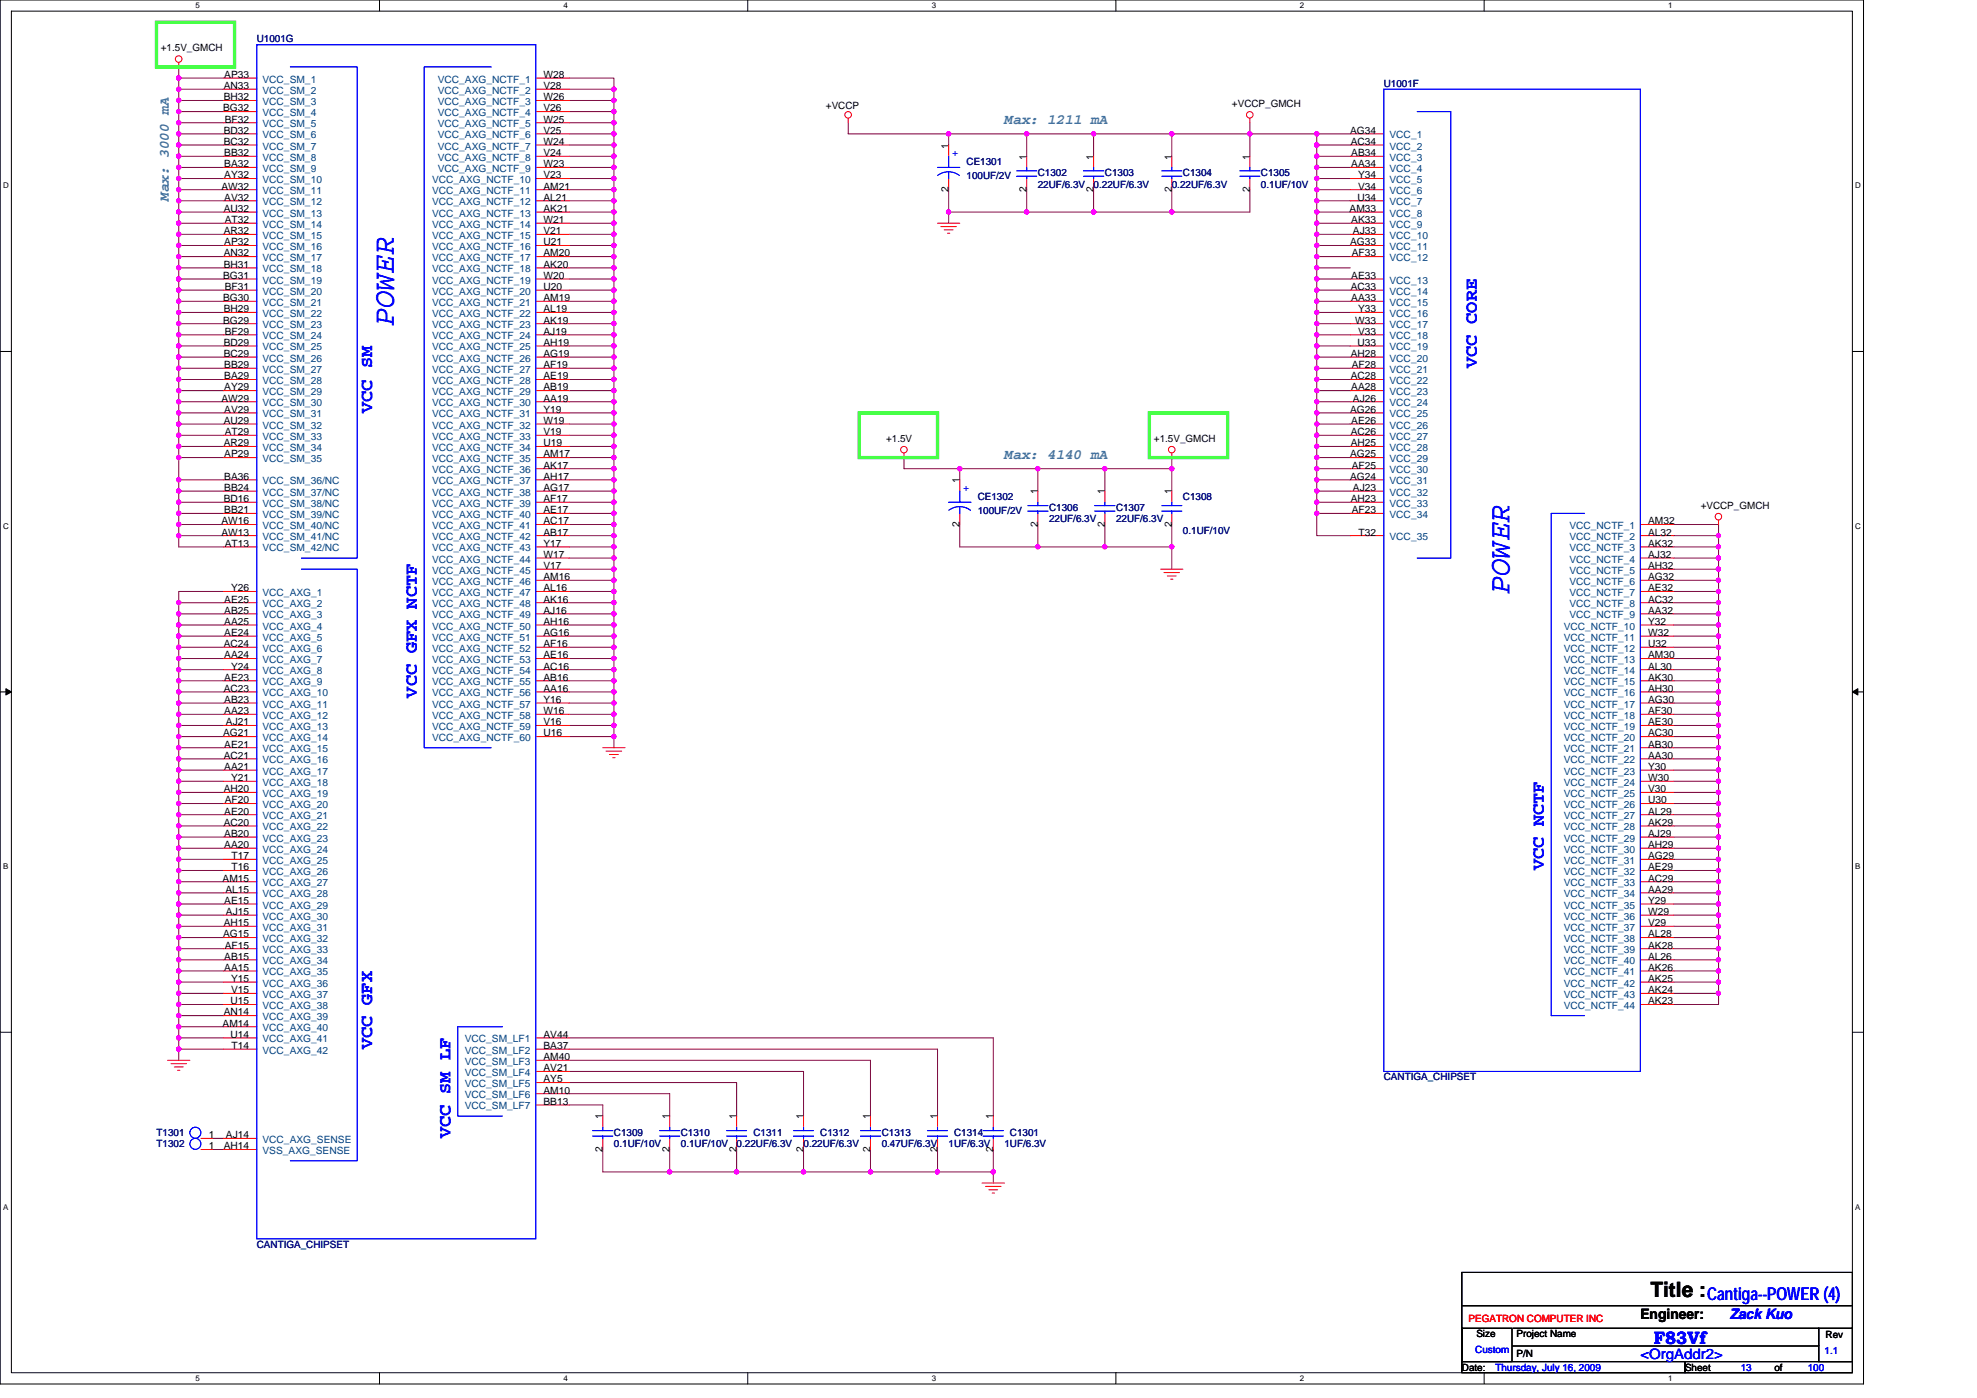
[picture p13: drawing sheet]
<svg xmlns="http://www.w3.org/2000/svg" width="297mm" height="210mm" viewBox="0 0 297 210" stroke-linecap="round" stroke-linejoin="round" font-family="sans-serif">
<defs><g id="words">
<g font-size="4.5" fill="#00f">
<text x="59.2" y="48.9" transform="rotate(-90 59.2 48.9)">POWER</text>
<text x="226.8" y="89.2" transform="rotate(-90 226.8 89.2)">POWER</text>
</g>
<text font-size="3.2" x="248" y="194.9">Title :</text>
<g font-size="2.7" fill="#00f">
<text x="221.9" y="55.3" transform="rotate(-90 221.9 55.3)">VCC CORE</text>
<text x="55.9" y="62" transform="rotate(-90 55.9 62)">VCC SM</text>
<text x="62.7" y="104.8" transform="rotate(-90 62.7 104.8)">VCC GFX NCTF</text>
<text x="232" y="130.7" transform="rotate(-90 232 130.7)">VCC NCTF</text>
<text x="55.9" y="157.6" transform="rotate(-90 55.9 157.6)">VCC GFX</text>
<text x="67.7" y="171" transform="rotate(-90 67.7 171)">VCC SM LF</text>
<text x="256.5" y="195.3">Cantiga--POWER (4)</text>
<text x="248.5" y="201.8">F83Vf</text>
</g>
<g font-size="2.2" fill="#408080">
<text x="150.9" y="18.6">Max: 1211 mA</text>
<text x="25.4" y="30.2" transform="rotate(-90 25.4 30.2)">Max: 3000 mA</text>
<text x="150.9" y="68.9">Max: 4140 mA</text>
</g>
<text font-size="2.2" x="246.5" y="198.1">Engineer:</text>
<g font-size="2.2" fill="#00f">
<text x="259.9" y="198.1">Zack Kuo</text>
<text x="246.5" y="204.1">&lt;OrgAddr2&gt;</text>
</g>
<g font-size="1.5">
<text x="24.2" y="7.7">+1.5V_GMCH</text>
<text x="33.7" y="11.7">AP33</text>
<text x="81.7" y="11.7">W28</text>
<text x="33.5" y="16.7">BG32</text>
<text x="33.6" y="13.4">AN33</text>
<text x="33.6" y="15.1">BH32</text>
<text x="81.7" y="13.4">V28</text>
<text x="81.7" y="15.1">W26</text>
<text x="81.7" y="16.7">V26</text>
<text x="124.1" y="16.4">+VCCP</text>
<text x="185.1" y="16.1">+VCCP_GMCH</text>
<text x="33.6" y="20.1">BD32</text>
<text x="33.6" y="21.8">BC32</text>
<text x="33.7" y="23.5">BB32</text>
<text x="33.8" y="18.4">BF32</text>
<text x="81.7" y="18.4">W25</text>
<text x="81.7" y="20.1">V25</text>
<text x="81.7" y="21.8">W24</text>
<text x="81.7" y="23.5">V24</text>
<text x="142.5" y="22.3" transform="rotate(-90 142.5 22.3)">1</text>
<text x="154.2" y="24" transform="rotate(-90 154.2 24)">1</text>
<text x="164.3" y="24" transform="rotate(-90 164.3 24)">1</text>
<text x="176" y="24" transform="rotate(-90 176 24)">1</text>
<text x="187.8" y="24" transform="rotate(-90 187.8 24)">1</text>
<text x="202.9" y="20.1">AG34</text>
<text x="202.9" y="21.8">AC34</text>
<text x="203" y="23.5">AB34</text>
<text x="33.3" y="28.5">AW32</text>
<text x="33.7" y="26.8">AY32</text>
<text x="33.7" y="25.1">BA32</text>
<text x="81.7" y="25.1">W23</text>
<text x="81.7" y="26.8">V23</text>
<text x="81.7" y="28.5">AM21</text>
<text x="142.5" y="28.8" transform="rotate(-90 142.5 28.8)">2</text>
<text x="154.2" y="28.8" transform="rotate(-90 154.2 28.8)">2</text>
<text x="164.3" y="28.8" transform="rotate(-90 164.3 28.8)">2</text>
<text x="176" y="28.8" transform="rotate(-90 176 28.8)">2</text>
<text x="187.8" y="28.8" transform="rotate(-90 187.8 28.8)">2</text>
<text x="203" y="25.1">AA34</text>
<text x="204" y="26.8">Y34</text>
<text x="204" y="28.5">V34</text>
<text x="33.6" y="31.8">AU32</text>
<text x="33.6" y="35.2">AR32</text>
<text x="33.7" y="30.1">AV32</text>
<text x="33.8" y="33.5">AT32</text>
<text x="81.7" y="30.1">AL21</text>
<text x="81.7" y="31.8">AK21</text>
<text x="81.7" y="33.5">W21</text>
<text x="81.7" y="35.2">V21</text>
<text x="202.8" y="31.8">AM33</text>
<text x="203" y="33.5">AK33</text>
<text x="203.3" y="35.2">AJ33</text>
<text x="204" y="30.1">U34</text>
<text x="33.5" y="41.9">BG31</text>
<text x="33.6" y="38.5">AN32</text>
<text x="33.6" y="40.2">BH31</text>
<text x="33.7" y="36.9">AP32</text>
<text x="81.7" y="36.9">U21</text>
<text x="81.7" y="38.5">AM20</text>
<text x="81.7" y="40.2">AK20</text>
<text x="81.7" y="41.9">W20</text>
<text x="202.9" y="36.9">AG33</text>
<text x="203" y="41.9">AE33</text>
<text x="203.1" y="38.5">AF33</text>
<text x="33.5" y="45.2">BG30</text>
<text x="33.6" y="46.9">BH29</text>
<text x="33.8" y="43.6">BF31</text>
<text x="81.7" y="43.6">U20</text>
<text x="81.7" y="45.2">AM19</text>
<text x="81.7" y="46.9">AL19</text>
<text x="202.9" y="43.6">AC33</text>
<text x="203" y="45.2">AA33</text>
<text x="204" y="46.9">Y33</text>
<text x="33.5" y="48.6">BG29</text>
<text x="33.6" y="51.9">BD29</text>
<text x="33.6" y="53.6">BC29</text>
<text x="33.8" y="50.3">BF29</text>
<text x="81.7" y="48.6">AK19</text>
<text x="81.7" y="50.3">AJ19</text>
<text x="81.7" y="51.9">AH19</text>
<text x="81.7" y="53.6">AG19</text>
<text x="202.9" y="53.6">AH28</text>
<text x="203.6" y="48.6">W33</text>
<text x="204" y="51.9">U33</text>
<text x="204" y="50.3">V33</text>
<text x="33.7" y="55.3">BB29</text>
<text x="33.7" y="57">BA29</text>
<text x="33.7" y="58.7">AY29</text>
<text x="81.7" y="55.3">AF19</text>
<text x="81.7" y="57">AE19</text>
<text x="81.7" y="58.7">AB19</text>
<text x="202.9" y="57">AC28</text>
<text x="203" y="58.7">AA28</text>
<text x="203.1" y="55.3">AF28</text>
<text x="33.3" y="60.3">AW29</text>
<text x="33.6" y="63.7">AU29</text>
<text x="33.7" y="62">AV29</text>
<text x="33.8" y="65.4">AT29</text>
<text x="81.7" y="60.3">AA19</text>
<text x="81.7" y="62">Y19</text>
<text x="81.7" y="63.7">W19</text>
<text x="81.7" y="65.4">V19</text>
<text x="202.9" y="62">AG26</text>
<text x="202.9" y="65.4">AC26</text>
<text x="203" y="63.7">AE26</text>
<text x="203.3" y="60.3">AJ26</text>
<text x="33.6" y="67">AR29</text>
<text x="33.7" y="68.7">AP29</text>
<text x="81.7" y="67">U19</text>
<text x="81.7" y="68.7">AM17</text>
<text x="81.7" y="70.4">AK17</text>
<text x="133.1" y="66.4">+1.5V</text>
<text x="173.4" y="66.4">+1.5V_GMCH</text>
<text x="202.9" y="68.7">AG25</text>
<text x="202.9" y="67">AH25</text>
<text x="203.1" y="70.4">AF25</text>
<text x="33.6" y="75.4">BD16</text>
<text x="33.7" y="72.1">BA36</text>
<text x="33.7" y="73.7">BB24</text>
<text x="33.7" y="77.1">BB21</text>
<text x="81.7" y="72.1">AH17</text>
<text x="81.7" y="73.7">AG17</text>
<text x="81.7" y="75.4">AF17</text>
<text x="81.7" y="77.1">AE17</text>
<text x="144.2" y="72.6" transform="rotate(-90 144.2 72.6)">1</text>
<text x="155.9" y="74.3" transform="rotate(-90 155.9 74.3)">1</text>
<text x="166" y="74.3" transform="rotate(-90 166 74.3)">1</text>
<text x="176" y="74.3" transform="rotate(-90 176 74.3)">1</text>
<text x="202.9" y="72.1">AG24</text>
<text x="202.9" y="75.4">AH23</text>
<text x="203.1" y="77.1">AF23</text>
<text x="203.3" y="73.7">AJ23</text>
<text x="255.5" y="76.5">+VCCP_GMCH</text>
<text x="33.3" y="78.8">AW16</text>
<text x="33.3" y="80.4">AW13</text>
<text x="33.8" y="82.1">AT13</text>
<text x="81.7" y="78.8">AC17</text>
<text x="81.7" y="80.4">AB17</text>
<text x="81.7" y="82.1">Y17</text>
<text x="81.7" y="83.8">W17</text>
<text x="144.2" y="79.1" transform="rotate(-90 144.2 79.1)">2</text>
<text x="155.9" y="79.1" transform="rotate(-90 155.9 79.1)">2</text>
<text x="166" y="79.1" transform="rotate(-90 166 79.1)">2</text>
<text x="176" y="79.1" transform="rotate(-90 176 79.1)">2</text>
<text x="204.1" y="80.4">T32</text>
<text x="247.6" y="78.8">AM32</text>
<text x="247.6" y="80.4">AL32</text>
<text x="247.6" y="82.1">AK32</text>
<text x="247.6" y="83.8">AJ32</text>
<text x="34.7" y="88.8">Y26</text>
<text x="81.7" y="85.5">V17</text>
<text x="81.7" y="87.1">AM16</text>
<text x="81.7" y="88.8">AL16</text>
<text x="247.6" y="85.5">AH32</text>
<text x="247.6" y="87.1">AG32</text>
<text x="247.6" y="88.8">AE32</text>
<text x="33.7" y="90.5">AE25</text>
<text x="33.7" y="92.2">AB25</text>
<text x="33.7" y="93.9">AA25</text>
<text x="33.7" y="95.5">AE24</text>
<text x="81.7" y="90.5">AK16</text>
<text x="81.7" y="92.2">AJ16</text>
<text x="81.7" y="93.9">AH16</text>
<text x="81.7" y="95.5">AG16</text>
<text x="247.6" y="92.2">AA32</text>
<text x="247.6" y="90.5">AC32</text>
<text x="247.6" y="93.9">Y32</text>
<text x="247.6" y="95.5">W32</text>
<text x="33.6" y="97.2">AC24</text>
<text x="33.7" y="98.9">AA24</text>
<text x="34.7" y="100.6">Y24</text>
<text x="81.7" y="97.2">AF16</text>
<text x="81.7" y="98.9">AE16</text>
<text x="81.7" y="100.6">AC16</text>
<text x="247.6" y="97.2">U32</text>
<text x="247.6" y="98.9">AM30</text>
<text x="247.6" y="100.6">AL30</text>
<text x="33.6" y="103.9">AC23</text>
<text x="33.7" y="102.2">AE23</text>
<text x="33.7" y="105.6">AB23</text>
<text x="33.7" y="107.3">AA23</text>
<text x="81.7" y="102.2">AB16</text>
<text x="81.7" y="103.9">AA16</text>
<text x="81.7" y="105.6">Y16</text>
<text x="81.7" y="107.3">W16</text>
<text x="247.6" y="102.2">AK30</text>
<text x="247.6" y="105.6">AG30</text>
<text x="247.6" y="107.3">AF30</text>
<text x="247.6" y="103.9">AH30</text>
<text x="33.5" y="110.6">AG21</text>
<text x="33.6" y="114">AC21</text>
<text x="33.7" y="112.3">AE21</text>
<text x="33.9" y="108.9">AJ21</text>
<text x="81.7" y="108.9">V16</text>
<text x="81.7" y="110.6">U16</text>
<text x="247.6" y="110.6">AC30</text>
<text x="247.6" y="108.9">AE30</text>
<text x="247.6" y="112.3">AB30</text>
<text x="247.6" y="114">AA30</text>
<text x="33.6" y="119">AH20</text>
<text x="33.7" y="115.7">AA21</text>
<text x="34.7" y="117.3">Y21</text>
<text x="247.6" y="117.3">W30</text>
<text x="247.6" y="119">V30</text>
<text x="247.6" y="115.7">Y30</text>
<text x="33.6" y="124">AC20</text>
<text x="33.7" y="122.3">AE20</text>
<text x="33.7" y="125.7">AB20</text>
<text x="33.8" y="120.7">AF20</text>
<text x="247.6" y="125.7">AJ29</text>
<text x="247.6" y="120.7">U30</text>
<text x="247.6" y="122.3">AL29</text>
<text x="247.6" y="124">AK29</text>
<text x="33.7" y="127.4">AA20</text>
<text x="34.8" y="129.1">T17</text>
<text x="34.8" y="130.7">T16</text>
<text x="247.6" y="127.4">AH29</text>
<text x="247.6" y="129.1">AG29</text>
<text x="247.6" y="130.7">AE29</text>
<text x="33.4" y="132.4">AM15</text>
<text x="33.7" y="135.8">AE15</text>
<text x="33.9" y="134.1">AL15</text>
<text x="33.9" y="137.4">AJ15</text>
<text x="247.6" y="132.4">AC29</text>
<text x="247.6" y="134.1">AA29</text>
<text x="247.6" y="135.8">Y29</text>
<text x="247.6" y="137.4">W29</text>
<text x="33.5" y="140.8">AG15</text>
<text x="33.6" y="139.1">AH15</text>
<text x="33.8" y="142.5">AF15</text>
<text x="247.6" y="140.8">AL28</text>
<text x="247.6" y="142.5">AK28</text>
<text x="247.6" y="139.1">V29</text>
<text x="33.7" y="144.1">AB15</text>
<text x="33.7" y="145.8">AA15</text>
<text x="34.7" y="147.5">Y15</text>
<text x="34.7" y="149.2">V15</text>
<text x="247.6" y="147.5">AK25</text>
<text x="247.6" y="144.1">AL26</text>
<text x="247.6" y="145.8">AK26</text>
<text x="247.6" y="149.2">AK24</text>
<text x="33.4" y="154.2">AM14</text>
<text x="33.6" y="152.5">AN14</text>
<text x="34.6" y="150.9">U15</text>
<text x="34.6" y="155.9">U14</text>
<text x="81.7" y="155.9">AV44</text>
<text x="247.6" y="150.9">AK23</text>
<text x="34.8" y="157.6">T14</text>
<text x="81.7" y="157.6">BA37</text>
<text x="81.7" y="159.2">AM40</text>
<text x="81.7" y="160.9">AV21</text>
<text x="81.7" y="162.6">AY5</text>
<text x="81.7" y="164.3">AM10</text>
<text x="81.7" y="165.9">BB13</text>
<text x="31.4" y="172.6">1</text>
<text x="31.4" y="171">1</text>
<text x="33.6" y="172.6">AH14</text>
<text x="33.9" y="171">AJ14</text>
<text x="90.5" y="173" transform="rotate(-90 90.5 173)">2</text>
<text x="90.5" y="168.1" transform="rotate(-90 90.5 168.1)">1</text>
<text x="100.6" y="173" transform="rotate(-90 100.6 173)">2</text>
<text x="100.6" y="168.1" transform="rotate(-90 100.6 168.1)">1</text>
<text x="110.7" y="173" transform="rotate(-90 110.7 173)">2</text>
<text x="110.7" y="168.1" transform="rotate(-90 110.7 168.1)">1</text>
<text x="120.7" y="173" transform="rotate(-90 120.7 173)">2</text>
<text x="120.7" y="168.1" transform="rotate(-90 120.7 168.1)">1</text>
<text x="130.8" y="173" transform="rotate(-90 130.8 173)">2</text>
<text x="130.8" y="168.1" transform="rotate(-90 130.8 168.1)">1</text>
<text x="140.8" y="173" transform="rotate(-90 140.8 173)">2</text>
<text x="140.8" y="168.1" transform="rotate(-90 140.8 168.1)">1</text>
<text x="149.2" y="173" transform="rotate(-90 149.2 173)">2</text>
<text x="149.2" y="168.1" transform="rotate(-90 149.2 168.1)">1</text>
<text x="221.8" y="200.9">Size</text>
<text x="227.9" y="200.9">Project Name</text>
<text x="227.9" y="203.9">P/N</text>
<text x="274.3" y="201">Rev</text>
<text x="219.6" y="205.9">Date:</text>
<text x="253.2" y="205.9">Sheet</text>
<text x="266.6" y="205.9">of</text>
</g>
<g font-size="1.5" fill="#000080">
<text x="38.6" y="6.4">U1001G</text>
<text x="207.9" y="13.1">U1001F</text>
<text x="145.2" y="24.8">CE1301</text>
<text x="145.2" y="26.8">100UF/2V</text>
<text x="155.9" y="26.5">C1302</text>
<text x="155.9" y="28.2">22UF/6.3V</text>
<text x="164.3" y="28.2">0.22UF/6.3V</text>
<text x="166" y="26.5">C1303</text>
<text x="176.1" y="28.2">0.22UF/6.3V</text>
<text x="177.7" y="26.5">C1304</text>
<text x="189.5" y="26.5">C1305</text>
<text x="189.5" y="28.2">0.1UF/10V</text>
<text x="146.9" y="75.1">CE1302</text>
<text x="146.9" y="77.1">100UF/2V</text>
<text x="157.6" y="76.8">C1306</text>
<text x="167.7" y="76.8">C1307</text>
<text x="177.7" y="75.1">C1308</text>
<text x="157.6" y="78.5">22UF/6.3V</text>
<text x="167.7" y="78.5">22UF/6.3V</text>
<text x="177.7" y="80.1">0.1UF/10V</text>
<text x="207.9" y="162.3">CANTIGA_CHIPSET</text>
<text x="23.5" y="172.3">T1302</text>
<text x="23.5" y="170.7">T1301</text>
<text x="92.2" y="170.7">C1309</text>
<text x="92.2" y="172.3">0.1UF/10V</text>
<text x="102.3" y="170.7">C1310</text>
<text x="102.3" y="172.3">0.1UF/10V</text>
<text x="110.7" y="172.3">0.22UF/6.3V</text>
<text x="113.2" y="170.7">C1311</text>
<text x="120.7" y="172.3">0.22UF/6.3V</text>
<text x="123.3" y="170.7">C1312</text>
<text x="132.5" y="170.7">C1313</text>
<text x="132.5" y="172.3">0.47UF/6.3V</text>
<text x="142.5" y="172.3">1UF/6.3V</text>
<text x="143.4" y="170.7">C1314</text>
<text x="150.9" y="172.3">1UF/6.3V</text>
<text x="151.7" y="170.7">C1301</text>
<text x="38.6" y="187.4">CANTIGA_CHIPSET</text>
</g>
<g font-size="1.5" fill="#004080">
<text x="39.4" y="14.1">VCC_SM_2</text>
<text x="39.4" y="15.8">VCC_SM_3</text>
<text x="39.4" y="17.4">VCC_SM_4</text>
<text x="39.4" y="12.4">VCC_SM_1</text>
<text x="65.8" y="14.1">VCC_AXG_NCTF_2</text>
<text x="65.8" y="15.8">VCC_AXG_NCTF_3</text>
<text x="65.8" y="17.4">VCC_AXG_NCTF_4</text>
<text x="65.8" y="12.4">VCC_AXG_NCTF_1</text>
<text x="39.4" y="20.8">VCC_SM_6</text>
<text x="39.4" y="22.5">VCC_SM_7</text>
<text x="39.4" y="19.1">VCC_SM_5</text>
<text x="65.8" y="19.1">VCC_AXG_NCTF_5</text>
<text x="65.8" y="20.8">VCC_AXG_NCTF_6</text>
<text x="65.8" y="22.5">VCC_AXG_NCTF_7</text>
<text x="208.8" y="20.8">VCC_1</text>
<text x="208.8" y="22.5">VCC_2</text>
<text x="39.4" y="27.5">VCC_SM_10</text>
<text x="39.4" y="24.2">VCC_SM_8</text>
<text x="39.4" y="25.8">VCC_SM_9</text>
<text x="39.4" y="29.2">VCC_SM_11</text>
<text x="64.9" y="27.5">VCC_AXG_NCTF_10</text>
<text x="64.9" y="29.2">VCC_AXG_NCTF_11</text>
<text x="65.8" y="24.2">VCC_AXG_NCTF_8</text>
<text x="65.8" y="25.8">VCC_AXG_NCTF_9</text>
<text x="208.8" y="24.2">VCC_3</text>
<text x="208.8" y="25.8">VCC_4</text>
<text x="208.8" y="27.5">VCC_5</text>
<text x="208.8" y="29.2">VCC_6</text>
<text x="39.4" y="30.8">VCC_SM_12</text>
<text x="39.4" y="32.5">VCC_SM_13</text>
<text x="39.4" y="34.2">VCC_SM_14</text>
<text x="39.4" y="35.9">VCC_SM_15</text>
<text x="64.9" y="30.8">VCC_AXG_NCTF_12</text>
<text x="64.9" y="32.5">VCC_AXG_NCTF_13</text>
<text x="64.9" y="34.2">VCC_AXG_NCTF_14</text>
<text x="64.9" y="35.9">VCC_AXG_NCTF_15</text>
<text x="208.8" y="30.8">VCC_7</text>
<text x="208.8" y="32.5">VCC_8</text>
<text x="208.8" y="34.2">VCC_9</text>
<text x="208.8" y="35.9">VCC_10</text>
<text x="39.4" y="37.5">VCC_SM_16</text>
<text x="39.4" y="39.2">VCC_SM_17</text>
<text x="39.4" y="40.9">VCC_SM_18</text>
<text x="64.9" y="37.5">VCC_AXG_NCTF_16</text>
<text x="64.9" y="39.2">VCC_AXG_NCTF_17</text>
<text x="64.9" y="40.9">VCC_AXG_NCTF_18</text>
<text x="208.8" y="37.5">VCC_11</text>
<text x="208.8" y="39.2">VCC_12</text>
<text x="39.4" y="44.3">VCC_SM_20</text>
<text x="39.4" y="42.6">VCC_SM_19</text>
<text x="39.4" y="45.9">VCC_SM_21</text>
<text x="39.4" y="47.6">VCC_SM_22</text>
<text x="64.9" y="42.6">VCC_AXG_NCTF_19</text>
<text x="64.9" y="44.3">VCC_AXG_NCTF_20</text>
<text x="64.9" y="45.9">VCC_AXG_NCTF_21</text>
<text x="64.9" y="47.6">VCC_AXG_NCTF_22</text>
<text x="208.8" y="42.6">VCC_13</text>
<text x="208.8" y="44.3">VCC_14</text>
<text x="208.8" y="45.9">VCC_15</text>
<text x="208.8" y="47.6">VCC_16</text>
<text x="39.4" y="49.3">VCC_SM_23</text>
<text x="39.4" y="51">VCC_SM_24</text>
<text x="39.4" y="52.6">VCC_SM_25</text>
<text x="64.9" y="49.3">VCC_AXG_NCTF_23</text>
<text x="64.9" y="51">VCC_AXG_NCTF_24</text>
<text x="64.9" y="52.6">VCC_AXG_NCTF_25</text>
<text x="208.8" y="49.3">VCC_17</text>
<text x="208.8" y="51">VCC_18</text>
<text x="208.8" y="52.6">VCC_19</text>
<text x="39.4" y="54.3">VCC_SM_26</text>
<text x="39.4" y="56">VCC_SM_27</text>
<text x="39.4" y="57.7">VCC_SM_28</text>
<text x="39.4" y="59.4">VCC_SM_29</text>
<text x="64.9" y="54.3">VCC_AXG_NCTF_26</text>
<text x="64.9" y="56">VCC_AXG_NCTF_27</text>
<text x="64.9" y="57.7">VCC_AXG_NCTF_28</text>
<text x="64.9" y="59.4">VCC_AXG_NCTF_29</text>
<text x="208.8" y="54.3">VCC_20</text>
<text x="208.8" y="56">VCC_21</text>
<text x="208.8" y="57.7">VCC_22</text>
<text x="208.8" y="59.4">VCC_23</text>
<text x="39.4" y="61">VCC_SM_30</text>
<text x="39.4" y="62.7">VCC_SM_31</text>
<text x="39.4" y="64.4">VCC_SM_32</text>
<text x="64.9" y="61">VCC_AXG_NCTF_30</text>
<text x="64.9" y="62.7">VCC_AXG_NCTF_31</text>
<text x="64.9" y="64.4">VCC_AXG_NCTF_32</text>
<text x="208.8" y="61">VCC_24</text>
<text x="208.8" y="62.7">VCC_25</text>
<text x="208.8" y="64.4">VCC_26</text>
<text x="39.4" y="66.1">VCC_SM_33</text>
<text x="39.4" y="67.7">VCC_SM_34</text>
<text x="39.4" y="69.4">VCC_SM_35</text>
<text x="64.9" y="66.1">VCC_AXG_NCTF_33</text>
<text x="64.9" y="67.7">VCC_AXG_NCTF_34</text>
<text x="64.9" y="69.4">VCC_AXG_NCTF_35</text>
<text x="64.9" y="71.1">VCC_AXG_NCTF_36</text>
<text x="208.8" y="66.1">VCC_27</text>
<text x="208.8" y="67.7">VCC_28</text>
<text x="208.8" y="69.4">VCC_29</text>
<text x="208.8" y="71.1">VCC_30</text>
<text x="39.4" y="72.7">VCC_SM_36/NC</text>
<text x="39.4" y="74.4">VCC_SM_37/NC</text>
<text x="39.4" y="76.1">VCC_SM_38/NC</text>
<text x="39.4" y="77.8">VCC_SM_39/NC</text>
<text x="64.9" y="72.7">VCC_AXG_NCTF_37</text>
<text x="64.9" y="74.4">VCC_AXG_NCTF_38</text>
<text x="64.9" y="76.1">VCC_AXG_NCTF_39</text>
<text x="64.9" y="77.8">VCC_AXG_NCTF_40</text>
<text x="208.8" y="72.7">VCC_31</text>
<text x="208.8" y="74.4">VCC_32</text>
<text x="208.8" y="76.1">VCC_33</text>
<text x="208.8" y="77.8">VCC_34</text>
<text x="39.4" y="79.5">VCC_SM_40/NC</text>
<text x="39.4" y="81.1">VCC_SM_41/NC</text>
<text x="39.4" y="82.8">VCC_SM_42/NC</text>
<text x="64.9" y="79.5">VCC_AXG_NCTF_41</text>
<text x="64.9" y="81.1">VCC_AXG_NCTF_42</text>
<text x="64.9" y="82.8">VCC_AXG_NCTF_43</text>
<text x="208.8" y="81.1">VCC_35</text>
<text x="235.8" y="79.5">VCC_NCTF_1</text>
<text x="235.8" y="81.1">VCC_NCTF_2</text>
<text x="235.8" y="82.8">VCC_NCTF_3</text>
<text x="39.4" y="89.5">VCC_AXG_1</text>
<text x="64.9" y="84.5">VCC_AXG_NCTF_44</text>
<text x="64.9" y="86.2">VCC_AXG_NCTF_45</text>
<text x="64.9" y="87.8">VCC_AXG_NCTF_46</text>
<text x="64.9" y="89.5">VCC_AXG_NCTF_47</text>
<text x="235.8" y="84.5">VCC_NCTF_4</text>
<text x="235.8" y="86.2">VCC_NCTF_5</text>
<text x="235.8" y="87.8">VCC_NCTF_6</text>
<text x="235.8" y="89.5">VCC_NCTF_7</text>
<text x="39.4" y="91.2">VCC_AXG_2</text>
<text x="39.4" y="92.9">VCC_AXG_3</text>
<text x="39.4" y="94.6">VCC_AXG_4</text>
<text x="64.9" y="91.2">VCC_AXG_NCTF_48</text>
<text x="64.9" y="92.9">VCC_AXG_NCTF_49</text>
<text x="64.9" y="94.6">VCC_AXG_NCTF_50</text>
<text x="234.9" y="94.6">VCC_NCTF_10</text>
<text x="235.8" y="92.9">VCC_NCTF_9</text>
<text x="235.8" y="91.2">VCC_NCTF_8</text>
<text x="39.4" y="96.2">VCC_AXG_5</text>
<text x="39.4" y="97.9">VCC_AXG_6</text>
<text x="39.4" y="99.6">VCC_AXG_7</text>
<text x="39.4" y="101.3">VCC_AXG_8</text>
<text x="64.9" y="96.2">VCC_AXG_NCTF_51</text>
<text x="64.9" y="97.9">VCC_AXG_NCTF_52</text>
<text x="64.9" y="99.6">VCC_AXG_NCTF_53</text>
<text x="64.9" y="101.3">VCC_AXG_NCTF_54</text>
<text x="234.9" y="96.2">VCC_NCTF_11</text>
<text x="234.9" y="97.9">VCC_NCTF_12</text>
<text x="234.9" y="99.6">VCC_NCTF_13</text>
<text x="234.9" y="101.3">VCC_NCTF_14</text>
<text x="39.4" y="102.9">VCC_AXG_9</text>
<text x="39.4" y="104.6">VCC_AXG_10</text>
<text x="39.4" y="106.3">VCC_AXG_11</text>
<text x="39.4" y="108">VCC_AXG_12</text>
<text x="64.9" y="102.9">VCC_AXG_NCTF_55</text>
<text x="64.9" y="104.6">VCC_AXG_NCTF_56</text>
<text x="64.9" y="106.3">VCC_AXG_NCTF_57</text>
<text x="64.9" y="108">VCC_AXG_NCTF_58</text>
<text x="234.9" y="102.9">VCC_NCTF_15</text>
<text x="234.9" y="106.3">VCC_NCTF_17</text>
<text x="234.9" y="108">VCC_NCTF_18</text>
<text x="234.9" y="104.6">VCC_NCTF_16</text>
<text x="39.4" y="109.6">VCC_AXG_13</text>
<text x="39.4" y="111.3">VCC_AXG_14</text>
<text x="39.4" y="113">VCC_AXG_15</text>
<text x="64.9" y="109.6">VCC_AXG_NCTF_59</text>
<text x="64.9" y="111.3">VCC_AXG_NCTF_60</text>
<text x="234.9" y="111.3">VCC_NCTF_20</text>
<text x="234.9" y="109.6">VCC_NCTF_19</text>
<text x="234.9" y="113">VCC_NCTF_21</text>
<text x="39.4" y="114.7">VCC_AXG_16</text>
<text x="39.4" y="116.4">VCC_AXG_17</text>
<text x="39.4" y="118">VCC_AXG_18</text>
<text x="39.4" y="119.7">VCC_AXG_19</text>
<text x="234.9" y="118">VCC_NCTF_24</text>
<text x="234.9" y="119.7">VCC_NCTF_25</text>
<text x="234.9" y="114.7">VCC_NCTF_22</text>
<text x="234.9" y="116.4">VCC_NCTF_23</text>
<text x="39.4" y="121.4">VCC_AXG_20</text>
<text x="39.4" y="123">VCC_AXG_21</text>
<text x="39.4" y="124.7">VCC_AXG_22</text>
<text x="234.9" y="121.4">VCC_NCTF_26</text>
<text x="234.9" y="123">VCC_NCTF_27</text>
<text x="234.9" y="124.7">VCC_NCTF_28</text>
<text x="39.4" y="126.4">VCC_AXG_23</text>
<text x="39.4" y="128.1">VCC_AXG_24</text>
<text x="39.4" y="129.8">VCC_AXG_25</text>
<text x="39.4" y="131.4">VCC_AXG_26</text>
<text x="234.9" y="126.4">VCC_NCTF_29</text>
<text x="234.9" y="128.1">VCC_NCTF_30</text>
<text x="234.9" y="129.8">VCC_NCTF_31</text>
<text x="234.9" y="131.4">VCC_NCTF_32</text>
<text x="39.4" y="133.1">VCC_AXG_27</text>
<text x="39.4" y="134.8">VCC_AXG_28</text>
<text x="39.4" y="136.5">VCC_AXG_29</text>
<text x="234.9" y="133.1">VCC_NCTF_33</text>
<text x="234.9" y="134.8">VCC_NCTF_34</text>
<text x="234.9" y="136.5">VCC_NCTF_35</text>
<text x="39.4" y="138.1">VCC_AXG_30</text>
<text x="39.4" y="139.8">VCC_AXG_31</text>
<text x="39.4" y="143.2">VCC_AXG_33</text>
<text x="39.4" y="141.5">VCC_AXG_32</text>
<text x="234.9" y="141.5">VCC_NCTF_38</text>
<text x="234.9" y="143.2">VCC_NCTF_39</text>
<text x="234.9" y="138.1">VCC_NCTF_36</text>
<text x="234.9" y="139.8">VCC_NCTF_37</text>
<text x="39.4" y="144.8">VCC_AXG_34</text>
<text x="39.4" y="146.5">VCC_AXG_35</text>
<text x="39.4" y="148.2">VCC_AXG_36</text>
<text x="39.4" y="149.9">VCC_AXG_37</text>
<text x="234.9" y="148.2">VCC_NCTF_42</text>
<text x="234.9" y="144.8">VCC_NCTF_40</text>
<text x="234.9" y="146.5">VCC_NCTF_41</text>
<text x="234.9" y="149.9">VCC_NCTF_43</text>
<text x="39.4" y="151.6">VCC_AXG_38</text>
<text x="39.4" y="153.2">VCC_AXG_39</text>
<text x="39.4" y="154.9">VCC_AXG_40</text>
<text x="234.9" y="151.6">VCC_NCTF_44</text>
<text x="39.4" y="156.6">VCC_AXG_41</text>
<text x="39.4" y="158.3">VCC_AXG_42</text>
<text x="69.8" y="156.6">VCC_SM_LF1</text>
<text x="69.8" y="158.3">VCC_SM_LF2</text>
<text x="69.8" y="159.9">VCC_SM_LF3</text>
<text x="69.8" y="161.6">VCC_SM_LF4</text>
<text x="69.8" y="163.3">VCC_SM_LF5</text>
<text x="69.8" y="165">VCC_SM_LF6</text>
<text x="69.8" y="166.6">VCC_SM_LF7</text>
<text x="39.4" y="171.7">VCC_AXG_SENSE</text>
<text x="39.4" y="173.3">VSS_AXG_SENSE</text>
</g>
<g font-size="1.5" fill="#00f">
<text x="143" y="23.5">+</text>
<text x="144.7" y="73.8">+</text>
<text x="221.7" y="203.2">Custom</text>
<text x="274.1" y="203.3">1.1</text>
<text x="224.7" y="205.9">Thursday, July 16, 2009</text>
<text x="261.6" y="205.9">13</text>
<text x="271.6" y="205.9">100</text>
</g>
<text font-size="1.5" fill="#f00" x="220.7" y="198.5">PEGATRON COMPUTER INC</text>
<g font-size="1.2">
<text x="29.4" y="1.3">5</text>
<text x="84.7" y="1.3">4</text>
<text x="140" y="1.3">3</text>
<text x="195.3" y="1.3">2</text>
<text x="250.6" y="1.3">1</text>
<text x=".5" y="28.3">D</text>
<text x="278.7" y="28.3">D</text>
<text x=".5" y="79.4">C</text>
<text x="278.7" y="79.4">C</text>
<text x=".5" y="130.6">B</text>
<text x="278.7" y="130.6">B</text>
<text x=".5" y="181.7">A</text>
<text x="278.7" y="181.7">A</text>
<text x="29.4" y="207.5">5</text>
<text x="84.7" y="207.5">4</text>
<text x="140" y="207.5">3</text>
<text x="195.3" y="207.5">2</text>
<text x="250.6" y="207.5">1</text>
</g>
</g></defs>
<path d="M0 0h280v207.9h-280zM1.7 1.7h276.6v204.5h-276.6z" fill="none" stroke="#000" stroke-width=".15"/>
<g fill="#fff">
<path d="M29.4 .2h.6v1.3h-.6z"/>
<path d="M29.4 206.4h.6v1.3h-.6z"/>
</g>
<path d="M57 0v1.7M57 206.2v1.7" fill="none" stroke="#000" stroke-width=".15"/>
<g fill="#fff">
<path d="M84.7 .2h.6v1.3h-.6z"/>
<path d="M84.7 206.4h.6v1.3h-.6z"/>
</g>
<path d="M112.3 0v1.7M112.3 206.2v1.7" fill="none" stroke="#000" stroke-width=".15"/>
<g fill="#fff">
<path d="M140 .2h.6v1.3h-.6z"/>
<path d="M140 206.4h.6v1.3h-.6z"/>
</g>
<path d="M167.7 0v1.7M167.7 206.2v1.7" fill="none" stroke="#000" stroke-width=".15"/>
<g fill="#fff">
<path d="M195.3 .2h.7v1.3h-.7z"/>
<path d="M195.3 206.4h.7v1.3h-.7z"/>
</g>
<path d="M223 0v1.7M223 206.2v1.7" fill="none" stroke="#000" stroke-width=".15"/>
<g fill="#fff">
<path d="M250.6 .2h.7v1.3h-.7z"/>
<path d="M250.6 206.4h.7v1.3h-.7z"/>
<path d="M.5 27.2h.8v1.4h-.8z"/>
<path d="M278.7 27.2h.9v1.4h-.9z"/>
<path d="M.5 78.3h.8v1.4h-.8z"/>
<path d="M278.7 78.3h.9v1.4h-.9z"/>
</g>
<path d="M0 52.8h1.7M278.3 52.8h1.7" fill="none" stroke="#000" stroke-width=".15"/>
<g fill="#fff">
<path d="M.5 129.5h.7v1.3h-.7z"/>
<path d="M278.7 129.5h.8v1.3h-.8z"/>
</g>
<path d="M0 103.9h1.7M278.3 103.9h1.7" fill="none" stroke="#000" stroke-width=".15"/>
<path d="M.9 103.4l.8 .5-.8 .5zM278.3 103.9l.8-.5v1z" fill="#000" stroke="#000" stroke-width=".15"/>
<g fill="#fff">
<path d="M.5 180.6h.7v1.3h-.7z"/>
<path d="M278.7 180.6h.8v1.3h-.8z"/>
</g>
<path d="M0 155h1.7M278.3 155h1.7M219.6 196.1h58.7M219.6 191.1h58.7v13.4h-58.7zM219.6 199.5h7.6v5h-7.6zM227.3 199.5h46M273.3 199.5h5v5h-5zM219.6 204.5h33.6v1.7h-33.6zM227.2 202.2h46.1M253.2 204.5h25.1v1.7h-25.1z" fill="none" stroke="#000" stroke-width=".15"/>
<g fill="none" stroke="#800040" stroke-width=".15">
<path d="M26.9 11.7v1.7M26.9 18.4v1.7M26.9 13.4v1.7M26.9 16.8v1.6M26.9 15.1v1.7M26.9 10.1v1.6M26.9 18.4h6.7M26.9 13.4h6.7M26.9 15.1h6.7M26.9 16.8h6.7M26.9 11.7h6.7M85.5 11.7h6.7v1.7"/>
<path d="M85.5 13.4h6.7M85.5 18.4h6.7M85.5 16.8h6.7M85.5 15.1h6.7M92.2 13.4v1.7M92.2 18.4v1.7M92.2 16.8v1.6M92.2 15.1v1.7M127.4 18.4v1.7h15.1M187.8 18.4v1.7M26.9 25.1v1.7M26.9 28.5v1.7"/>
<path d="M26.9 38.5v1.7M26.9 30.2v1.7M26.9 20.1v1.7M26.9 26.8v1.7M26.9 36.9v1.6M26.9 21.8v1.7M26.9 35.2v1.7M26.9 33.5v1.7M26.9 31.9v1.6M26.9 23.5v1.6M26.9 26.8h6.7M26.9 30.2h6.7"/>
<path d="M26.9 25.1h6.7M26.9 21.8h6.7M26.9 23.5h6.7M26.9 38.5h6.7M26.9 31.9h6.7M26.9 28.5h6.7M26.9 33.5h6.7M26.9 35.2h6.7M26.9 36.9h6.7M26.9 20.1h6.7M85.5 28.5h6.7M85.5 35.2h6.7"/>
<path d="M85.5 31.9h6.7M85.5 38.5h6.7M85.5 25.1h6.7M85.5 33.5h6.7M85.5 21.8h6.7M85.5 26.8h6.7M85.5 36.9h6.7M85.5 30.2h6.7M85.5 20.1h6.7M85.5 23.5h6.7M92.2 36.9v1.6M92.2 28.5v1.7"/>
<path d="M92.2 31.9v1.6M92.2 20.1v1.7M92.2 21.8v1.7M92.2 23.5v1.6M92.2 30.2v1.7M92.2 33.5v1.7M92.2 38.5v1.7M92.2 35.2v1.7M92.2 25.1v1.7M92.2 26.8v1.7M142.5 20.1v1.7M142.5 31.9h11.8"/>
<path d="M142.5 20.1h11.8M142.5 31.9v1.6M142.5 28.5v3.4M154.3 31.9h10M154.3 20.1h10M154.3 28.5v3.4M154.3 20.1v3.4M164.3 20.1h11.8M164.3 31.9h11.8M164.3 28.5v3.4M164.3 20.1v3.4M176.1 20.1h11.7"/>
<path d="M176.1 28.5v3.4M176.1 20.1v3.4M187.8 20.1h10M187.8 20.1v3.4M187.8 28.5v3.4h-11.7M197.8 25.1h5.1M197.8 30.2h5.1M197.8 36.9v1.6M197.8 25.1v1.7M197.8 21.8v1.7M197.8 28.5v1.7M197.8 26.8v1.7"/>
<path d="M197.8 31.9v1.6M197.8 23.5v1.6M197.8 30.2v1.7M197.8 35.2v1.7M197.8 23.5h5.1M197.8 20.1v1.7h5.1M197.8 20.1h5.1M197.8 31.9h5.1M197.8 26.8h5.1M197.8 28.5h5.1M197.8 36.9h5.1M197.8 38.5h5.1"/>
<path d="M197.8 38.5v1.7M197.8 33.5v1.7M197.8 35.2h5.1M197.8 33.5h5.1M26.9 57v1.7M26.9 40.2v1.7M26.9 58.7v1.6M26.9 43.6v1.7M26.9 50.3v1.7M26.9 45.3v1.6M26.9 46.9v1.7M26.9 55.3v1.7"/>
<path d="M26.9 41.9v1.7M26.9 48.6v1.7M26.9 53.6v1.7M26.9 52v1.6M26.9 45.3h6.7M26.9 57h6.7M26.9 58.7h6.7M26.9 55.3h6.7M26.9 50.3h6.7M26.9 48.6h6.7M26.9 41.9h6.7M26.9 53.6h6.7"/>
<path d="M26.9 40.2h6.7M26.9 46.9h6.7M26.9 43.6h6.7M26.9 52h6.7M85.5 45.3h6.7M85.5 53.6h6.7M85.5 43.6h6.7M85.5 50.3h6.7M85.5 55.3h6.7M85.5 52h6.7M85.5 41.9h6.7M85.5 58.7h6.7"/>
<path d="M85.5 57h6.7M85.5 46.9h6.7M85.5 40.2h6.7M85.5 48.6h6.7M92.2 40.2v1.7M92.2 48.6v1.7M92.2 46.9v1.7M92.2 58.7v1.6M92.2 50.3v1.7M92.2 53.6v1.7M92.2 45.3v1.6M92.2 52v1.6"/>
<path d="M92.2 41.9v1.7M92.2 57v1.7M92.2 55.3v1.7M92.2 43.6v1.7M197.8 50.3h5.1M197.8 46.9v1.7M197.8 45.3v1.6M197.8 43.6v1.7M197.8 52v1.6M197.8 58.7v1.6M197.8 57v1.7M197.8 40.2v1.7"/>
<path d="M197.8 53.6v1.7M197.8 50.3v1.7M197.8 48.6v1.7M197.8 55.3v1.7M197.8 55.3h5.1M197.8 53.6h5.1M197.8 57h5.1M197.8 40.2h5.1M197.8 52h5.1M197.8 45.3h5.1M197.8 48.6h5.1M197.8 46.9h5.1"/>
<path d="M197.8 43.6h5.1M197.8 41.9h5.1M197.8 41.9v1.7M197.8 58.7h5.1M26.9 65.4v1.7M26.9 67.1v1.6M26.9 60.3v1.7M26.9 63.7v1.7M26.9 62v1.7M26.9 78.8v1.7M26.9 62h6.7M26.9 65.4h6.7"/>
<path d="M26.9 63.7h6.7M26.9 68.7h6.7M26.9 60.3h6.7M26.9 67.1h6.7M26.9 68.7v3.4h6.7M26.9 72.1v1.7h6.7M26.9 73.8v1.6h6.7M26.9 75.4v1.7h6.7M26.9 77.1v1.7h6.7M85.5 67.1h6.7M85.5 70.4h6.7M85.5 78.8h6.7"/>
<path d="M85.5 75.4h6.7M85.5 60.3h6.7M85.5 72.1h6.7M85.5 65.4h6.7M85.5 73.8h6.7M85.5 77.1h6.7M85.5 63.7h6.7M85.5 68.7h6.7M85.5 62h6.7M92.2 60.3v1.7M92.2 73.8v1.6M92.2 62v1.7"/>
<path d="M92.2 78.8v1.7M92.2 72.1v1.7M92.2 63.7v1.7M92.2 68.7v1.7M92.2 67.1v1.6M92.2 70.4v1.7M92.2 65.4v1.7M92.2 77.1v1.7M92.2 75.4v1.7M135.8 68.7v1.7h8.4M144.2 70.4h11.7M144.2 78.8v3.3h11.7"/>
<path d="M144.2 70.4v1.7M155.9 70.4v3.4M155.9 70.4h10.1M155.9 78.8v3.3M166 70.4h10.1M166 78.8v3.3M166 70.4v3.4M176.1 68.7v1.7M176.1 70.4v3.4M176.1 78.8v3.3M197.8 65.4h5.1M197.8 65.4v1.7"/>
<path d="M197.8 75.4v1.7M197.8 62v1.7M197.8 77.1v3.4h5.1M197.8 73.8v1.6M197.8 60.3v1.7M197.8 67.1v1.6M197.8 72.1v1.7M197.8 68.7h5.1M197.8 60.3h5.1M197.8 62h5.1M197.8 67.1h5.1M197.8 73.8h5.1"/>
<path d="M197.8 72.1h5.1M197.8 63.7h5.1M197.8 77.1h5.1M197.8 70.4h5.1M197.8 68.7v1.7M197.8 70.4v1.7M197.8 63.7v1.7M197.8 75.4h5.1M251.5 78.8h6.7v1.7M26.9 80.5v1.6h6.7M26.9 97.2v1.7M26.9 92.2v1.7"/>
<path d="M26.9 90.5v1.7M26.9 93.9v1.6M26.9 98.9v1.7M26.9 95.5v1.7M26.9 80.5h6.7M26.9 92.2h6.7M26.9 97.2h6.7M26.9 90.5h6.7M26.9 98.9h6.7M26.9 95.5h6.7M26.9 93.9h6.7M33.6 88.8h-6.7v1.7"/>
<path d="M85.5 95.5h6.7M85.5 97.2h6.7M85.5 80.5h6.7M85.5 90.5h6.7M85.5 93.9h6.7M85.5 92.2h6.7M85.5 87.2h6.7M85.5 98.9h6.7M85.5 85.5h6.7M85.5 83.8h6.7M85.5 82.1h6.7M85.5 88.8h6.7"/>
<path d="M92.2 92.2v1.7M92.2 83.8v1.7M92.2 93.9v1.6M92.2 97.2v1.7M92.2 88.8v1.7M92.2 87.2v1.6M92.2 90.5v1.7M92.2 85.5v1.7M92.2 95.5v1.7M92.2 80.5v1.6M92.2 98.9v1.7M92.2 82.1v1.7"/>
<path d="M155.9 82.1h10.1M166 82.1h10.1M176.1 82.1v3.4M251.5 80.5h6.7M251.5 95.5h6.7M251.5 82.1h6.7M251.5 88.8h6.7M251.5 92.2h6.7M251.5 90.5h6.7M251.5 93.9h6.7M251.5 98.9h6.7M251.5 97.2h6.7"/>
<path d="M251.5 85.5h6.7M251.5 83.8h6.7M251.5 87.2h6.7M258.2 80.5v1.6M258.2 98.9v1.7M258.2 85.5v1.7M258.2 82.1v1.7M258.2 92.2v1.7M258.2 95.5v1.7M258.2 90.5v1.7M258.2 93.9v1.6M258.2 87.2v1.6"/>
<path d="M258.2 97.2v1.7M258.2 83.8v1.7M258.2 88.8v1.7M26.9 100.6v1.7M26.9 117.3v1.7M26.9 119v1.7M26.9 102.3v1.6M26.9 103.9v1.7M26.9 109v1.6M26.9 112.3v1.7M26.9 114v1.7M26.9 110.6v1.7"/>
<path d="M26.9 107.3v1.7M26.9 115.7v1.6M26.9 105.6v1.7M26.9 119h6.7M26.9 114h6.7M26.9 115.7h6.7M26.9 117.3h6.7M26.9 100.6h6.7M26.9 103.9h6.7M26.9 112.3h6.7M26.9 107.3h6.7M26.9 105.6h6.7"/>
<path d="M26.9 102.3h6.7M26.9 109h6.7M26.9 110.6h6.7M85.5 100.6h6.7M85.5 103.9h6.7M85.5 107.3h6.7M85.5 105.6h6.7M85.5 102.3h6.7M85.5 110.6h6.7M85.5 109h6.7M92.2 105.6v1.7M92.2 107.3v1.7"/>
<path d="M92.2 109v1.6M92.2 100.6v1.7M92.2 103.9v1.7M92.2 110.6v1.7M92.2 102.3v1.6M251.5 100.6h6.7M251.5 105.6h6.7M251.5 103.9h6.7M251.5 107.3h6.7M251.5 112.3h6.7M251.5 102.3h6.7M251.5 109h6.7"/>
<path d="M251.5 110.6h6.7M251.5 119h6.7M251.5 117.3h6.7v1.7M251.5 115.7h6.7v1.6M251.5 114h6.7v1.7M258.2 107.3v1.7M258.2 103.9v1.7M258.2 110.6v1.7M258.2 105.6v1.7M258.2 100.6v1.7M258.2 109v1.6M258.2 102.3v1.6"/>
<path d="M258.2 119v1.7M258.2 112.3v1.7M26.9 139.1v1.7M26.9 127.4v1.7M26.9 129.1v1.6M26.9 122.4v1.7M26.9 137.5v1.6M26.9 120.7v1.7M26.9 130.7v1.7M26.9 132.4v1.7M26.9 134.1v1.7M26.9 135.8v1.7"/>
<path d="M26.9 124.1v1.6M26.9 125.7v1.7M26.9 124.1h6.7M26.9 135.8h6.7M26.9 127.4h6.7M26.9 129.1h6.7M26.9 130.7h6.7M26.9 132.4h6.7M26.9 137.5h6.7M26.9 139.1h6.7M26.9 122.4h6.7M26.9 134.1h6.7"/>
<path d="M26.9 120.7h6.7M26.9 125.7h6.7M251.5 135.8h6.7M251.5 134.1h6.7M251.5 139.1h6.7M251.5 137.5h6.7M251.5 132.4h6.7M251.5 130.7h6.7M251.5 129.1h6.7M251.5 127.4h6.7M251.5 125.7h6.7M251.5 124.1h6.7"/>
<path d="M251.5 122.4h6.7M251.5 120.7h6.7M258.2 134.1v1.7M258.2 132.4v1.7M258.2 139.1v1.7M258.2 137.5v1.6M258.2 135.8v1.7M258.2 130.7v1.7M258.2 129.1v1.6M258.2 127.4v1.7M258.2 125.7v1.7M258.2 124.1v1.6"/>
<path d="M258.2 122.4v1.7M258.2 120.7v1.7M26.9 140.8v1.7M26.9 155.9v1.7M26.9 149.2v1.7M26.9 152.5v1.7M26.9 157.6v1.7M26.9 142.5h6.7M26.9 140.8h6.7M26.9 157.6h6.7M26.9 154.2v1.7h6.7M26.9 142.5v1.7h6.7"/>
<path d="M26.9 144.2v1.6h6.7M26.9 145.8v1.7h6.7M26.9 147.5v1.7h6.7M26.9 150.9h6.7M26.9 150.9v1.6h6.7M26.9 154.2h6.7M85.5 159.3h45.3v8.3M85.5 155.9h63.7v11.7M85.5 157.6h55.4v10M251.5 149.2h6.7M251.5 147.5h6.7M251.5 145.8h6.7"/>
<path d="M251.5 144.2h6.7M251.5 142.5h6.7M251.5 140.8h6.7M258.2 149.2v1.7h-6.7M258.2 147.5v1.7M258.2 145.8v1.7M258.2 144.2v1.6M258.2 142.5v1.7M258.2 140.8v1.7M31.9 171h1.7M31.9 172.7h1.7M85.5 166h5.1v1.6"/>
<path d="M85.5 160.9h35.2v6.7M85.5 164.3h15.1v3.3M85.5 162.6h25.2v5M90.6 172.7v3.3h10M100.6 176h10.1M100.6 172.7v3.3M110.7 172.7v3.3M110.7 176h10M120.7 176h10.1M120.7 172.7v3.3M130.8 176h10.1M130.8 172.7v3.3"/>
<path d="M140.9 176h8.3M140.9 172.7v3.3M149.2 176v1.7M149.2 172.7v3.3"/>
</g>
<g fill="#f0f" stroke="#f0f" stroke-width=".15">
<circle cx="92.2" cy="93.9" r=".33"/>
<circle cx="258.2" cy="98.9" r=".32"/>
<circle cx="92.2" cy="31.8" r=".33"/>
<circle cx="154.2" cy="20.1" r=".33"/>
<circle cx="176.1" cy="31.8" r=".33"/>
<circle cx="258.2" cy="85.5" r=".32"/>
<circle cx="92.2" cy="97.2" r=".33"/>
<circle cx="92.2" cy="43.6" r=".33"/>
<circle cx="92.2" cy="73.7" r=".33"/>
<circle cx="92.2" cy="38.5" r=".33"/>
<circle cx="197.8" cy="46.9" r=".32"/>
<circle cx="164.3" cy="31.8" r=".32"/>
<circle cx="154.2" cy="31.8" r=".33"/>
<circle cx="197.8" cy="50.3" r=".32"/>
<circle cx="92.2" cy="88.8" r=".33"/>
<circle cx="92.2" cy="103.9" r=".33"/>
<circle cx="197.8" cy="25.1" r=".32"/>
<circle cx="197.8" cy="60.3" r=".32"/>
<circle cx="92.2" cy="78.8" r=".33"/>
<circle cx="92.2" cy="33.5" r=".33"/>
<circle cx="92.2" cy="48.6" r=".33"/>
<circle cx="197.8" cy="58.7" r=".32"/>
<circle cx="197.8" cy="21.8" r=".32"/>
<circle cx="197.8" cy="72.1" r=".32"/>
<circle cx="197.8" cy="67" r=".32"/>
<circle cx="197.8" cy="65.4" r=".32"/>
<circle cx="197.8" cy="20.1" r=".32"/>
<circle cx="92.2" cy="21.8" r=".33"/>
<circle cx="166" cy="82.1" r=".32"/>
<circle cx="155.9" cy="82.1" r=".32"/>
<circle cx="197.8" cy="75.4" r=".32"/>
<circle cx="92.2" cy="46.9" r=".33"/>
<circle cx="258.2" cy="82.1" r=".32"/>
<circle cx="197.8" cy="62" r=".32"/>
<circle cx="258.2" cy="95.5" r=".32"/>
<circle cx="197.8" cy="45.2" r=".32"/>
<circle cx="197.8" cy="40.2" r=".32"/>
<circle cx="197.8" cy="48.6" r=".32"/>
<circle cx="92.2" cy="20.1" r=".33"/>
<circle cx="92.2" cy="40.2" r=".33"/>
<circle cx="92.2" cy="83.8" r=".33"/>
<circle cx="92.2" cy="72.1" r=".33"/>
<circle cx="197.8" cy="68.7" r=".32"/>
<circle cx="92.2" cy="41.9" r=".33"/>
<circle cx="92.2" cy="36.9" r=".33"/>
<circle cx="258.2" cy="92.2" r=".32"/>
<circle cx="92.2" cy="58.7" r=".33"/>
<circle cx="197.8" cy="23.5" r=".32"/>
<circle cx="92.2" cy="50.3" r=".33"/>
<circle cx="197.8" cy="35.2" r=".32"/>
<circle cx="258.2" cy="105.6" r=".32"/>
<circle cx="258.2" cy="103.9" r=".32"/>
<circle cx="142.5" cy="31.8" r=".33"/>
<circle cx="92.2" cy="107.3" r=".33"/>
<circle cx="197.8" cy="30.2" r=".32"/>
<circle cx="92.2" cy="16.8" r=".33"/>
<circle cx="92.2" cy="13.4" r=".33"/>
<circle cx="92.2" cy="105.6" r=".33"/>
<circle cx="197.8" cy="43.6" r=".32"/>
<circle cx="258.2" cy="107.3" r=".32"/>
<circle cx="92.2" cy="65.4" r=".33"/>
<circle cx="92.2" cy="53.6" r=".33"/>
<circle cx="92.2" cy="102.2" r=".33"/>
<circle cx="92.2" cy="26.8" r=".33"/>
<circle cx="197.8" cy="28.5" r=".32"/>
<circle cx="92.2" cy="109" r=".33"/>
<circle cx="92.2" cy="18.4" r=".33"/>
<circle cx="197.8" cy="77.1" r=".32"/>
<circle cx="258.2" cy="83.8" r=".32"/>
<circle cx="258.2" cy="149.2" r=".32"/>
<circle cx="197.8" cy="70.4" r=".32"/>
<circle cx="197.8" cy="55.3" r=".32"/>
<circle cx="92.2" cy="82.1" r=".33"/>
<circle cx="92.2" cy="68.7" r=".33"/>
<circle cx="92.2" cy="62" r=".33"/>
<circle cx="92.2" cy="98.9" r=".33"/>
<circle cx="92.2" cy="63.7" r=".33"/>
<circle cx="92.2" cy="52" r=".33"/>
<circle cx="92.2" cy="57" r=".33"/>
<circle cx="197.8" cy="73.7" r=".32"/>
<circle cx="92.2" cy="87.2" r=".33"/>
<circle cx="92.2" cy="30.2" r=".33"/>
<circle cx="92.2" cy="90.5" r=".33"/>
<circle cx="197.8" cy="41.9" r=".32"/>
<circle cx="92.2" cy="77.1" r=".33"/>
<circle cx="197.8" cy="26.8" r=".32"/>
<circle cx="92.2" cy="92.2" r=".33"/>
<circle cx="92.2" cy="75.4" r=".33"/>
<circle cx="258.2" cy="110.6" r=".32"/>
<circle cx="92.2" cy="85.5" r=".33"/>
<circle cx="92.2" cy="95.5" r=".33"/>
<circle cx="197.8" cy="36.9" r=".32"/>
<circle cx="197.8" cy="52" r=".32"/>
<circle cx="92.2" cy="45.2" r=".33"/>
<circle cx="176" cy="70.4" r=".33"/>
<circle cx="166" cy="70.4" r=".32"/>
<circle cx="176.1" cy="82.1" r=".33"/>
<circle cx="187.8" cy="20.1" r=".33"/>
<circle cx="176" cy="20.1" r=".33"/>
<circle cx="164.3" cy="20.1" r=".32"/>
<circle cx="258.2" cy="90.5" r=".32"/>
<circle cx="92.2" cy="23.5" r=".33"/>
<circle cx="258.2" cy="80.5" r=".32"/>
<circle cx="258.2" cy="134.1" r=".32"/>
<circle cx="92.2" cy="28.5" r=".33"/>
<circle cx="258.2" cy="132.4" r=".32"/>
<circle cx="197.8" cy="38.5" r=".32"/>
<circle cx="258.2" cy="93.9" r=".32"/>
<circle cx="258.2" cy="87.2" r=".32"/>
<circle cx="197.8" cy="57" r=".32"/>
<circle cx="92.2" cy="60.3" r=".33"/>
<circle cx="92.2" cy="100.6" r=".33"/>
<circle cx="197.8" cy="33.5" r=".32"/>
<circle cx="258.2" cy="100.6" r=".32"/>
<circle cx="92.2" cy="67" r=".33"/>
<circle cx="92.2" cy="80.5" r=".33"/>
<circle cx="92.2" cy="35.2" r=".33"/>
<circle cx="92.2" cy="70.4" r=".33"/>
<circle cx="258.2" cy="109" r=".32"/>
<circle cx="258.2" cy="97.2" r=".32"/>
<circle cx="92.2" cy="55.3" r=".33"/>
<circle cx="155.9" cy="70.4" r=".32"/>
<circle cx="197.8" cy="31.8" r=".32"/>
<circle cx="92.2" cy="25.1" r=".33"/>
<circle cx="197.8" cy="63.7" r=".32"/>
<circle cx="92.2" cy="15.1" r=".33"/>
<circle cx="258.2" cy="102.2" r=".32"/>
<circle cx="258.2" cy="88.8" r=".32"/>
<circle cx="144.2" cy="70.4" r=".33"/>
<circle cx="142.5" cy="20.1" r=".33"/>
<circle cx="197.8" cy="53.6" r=".32"/>
<circle cx="26.8" cy="41.9" r=".33"/>
<circle cx="26.8" cy="11.7" r=".33"/>
<circle cx="26.8" cy="18.4" r=".33"/>
<circle cx="26.8" cy="57" r=".33"/>
<circle cx="26.8" cy="40.2" r=".33"/>
<circle cx="26.8" cy="58.7" r=".33"/>
<circle cx="26.8" cy="43.6" r=".33"/>
<circle cx="26.8" cy="25.1" r=".33"/>
<circle cx="26.8" cy="65.4" r=".33"/>
<circle cx="26.8" cy="67" r=".33"/>
<circle cx="26.8" cy="28.5" r=".33"/>
<circle cx="26.8" cy="13.4" r=".33"/>
<circle cx="26.8" cy="38.5" r=".33"/>
<circle cx="26.8" cy="60.3" r=".33"/>
<circle cx="26.8" cy="50.3" r=".33"/>
<circle cx="26.8" cy="45.2" r=".33"/>
<circle cx="26.8" cy="46.9" r=".33"/>
<circle cx="26.8" cy="55.3" r=".33"/>
<circle cx="26.8" cy="30.2" r=".33"/>
<circle cx="26.8" cy="20.1" r=".33"/>
<circle cx="26.8" cy="48.6" r=".33"/>
<circle cx="26.8" cy="16.8" r=".33"/>
<circle cx="26.8" cy="26.8" r=".33"/>
<circle cx="26.8" cy="36.9" r=".33"/>
<circle cx="26.8" cy="15.1" r=".33"/>
<circle cx="26.8" cy="21.8" r=".33"/>
<circle cx="26.8" cy="35.2" r=".33"/>
<circle cx="26.8" cy="53.6" r=".33"/>
<circle cx="26.8" cy="33.5" r=".33"/>
<circle cx="26.8" cy="31.8" r=".33"/>
<circle cx="26.8" cy="23.5" r=".33"/>
<circle cx="26.8" cy="63.7" r=".33"/>
<circle cx="26.8" cy="52" r=".33"/>
<circle cx="26.8" cy="62" r=".33"/>
<circle cx="26.8" cy="68.7" r=".33"/>
<circle cx="26.8" cy="72.1" r=".33"/>
<circle cx="26.8" cy="73.7" r=".33"/>
<circle cx="26.8" cy="75.4" r=".33"/>
<circle cx="26.8" cy="77.1" r=".33"/>
<circle cx="26.8" cy="80.5" r=".33"/>
<circle cx="26.8" cy="78.8" r=".33"/>
<circle cx="26.8" cy="119" r=".33"/>
<circle cx="26.8" cy="129.1" r=".33"/>
<circle cx="26.8" cy="130.7" r=".33"/>
<circle cx="26.8" cy="142.5" r=".33"/>
<circle cx="26.8" cy="93.9" r=".33"/>
<circle cx="26.8" cy="97.2" r=".33"/>
<circle cx="26.8" cy="139.1" r=".33"/>
<circle cx="26.8" cy="92.2" r=".33"/>
<circle cx="26.8" cy="127.4" r=".33"/>
<circle cx="26.8" cy="140.8" r=".33"/>
<circle cx="26.8" cy="122.4" r=".33"/>
<circle cx="26.8" cy="100.6" r=".33"/>
<circle cx="26.8" cy="117.3" r=".33"/>
<circle cx="26.8" cy="90.5" r=".33"/>
<circle cx="26.8" cy="102.2" r=".33"/>
<circle cx="26.8" cy="103.9" r=".33"/>
<circle cx="26.8" cy="109" r=".33"/>
<circle cx="26.8" cy="112.3" r=".33"/>
<circle cx="26.8" cy="137.4" r=".33"/>
<circle cx="26.8" cy="155.9" r=".33"/>
<circle cx="26.8" cy="114" r=".33"/>
<circle cx="26.8" cy="98.9" r=".33"/>
<circle cx="26.8" cy="120.7" r=".33"/>
<circle cx="26.8" cy="110.6" r=".33"/>
<circle cx="26.8" cy="107.3" r=".33"/>
<circle cx="26.8" cy="132.4" r=".33"/>
<circle cx="26.8" cy="134.1" r=".33"/>
<circle cx="26.8" cy="95.5" r=".33"/>
<circle cx="26.8" cy="135.8" r=".33"/>
<circle cx="26.8" cy="115.7" r=".33"/>
<circle cx="26.8" cy="124" r=".33"/>
<circle cx="26.8" cy="105.6" r=".33"/>
<circle cx="26.8" cy="125.7" r=".33"/>
<circle cx="26.8" cy="144.2" r=".33"/>
<circle cx="26.8" cy="145.8" r=".33"/>
<circle cx="26.8" cy="147.5" r=".33"/>
<circle cx="26.8" cy="150.9" r=".33"/>
<circle cx="26.8" cy="149.2" r=".33"/>
<circle cx="26.8" cy="154.2" r=".33"/>
<circle cx="26.8" cy="152.5" r=".33"/>
<circle cx="110.7" cy="176" r=".33"/>
<circle cx="130.8" cy="176" r=".32"/>
<circle cx="100.6" cy="176" r=".33"/>
<circle cx="120.7" cy="176" r=".33"/>
<circle cx="149.2" cy="176" r=".32"/>
<circle cx="140.8" cy="176" r=".32"/>
<circle cx="258.2" cy="147.5" r=".32"/>
<circle cx="258.2" cy="145.8" r=".32"/>
<circle cx="258.2" cy="144.2" r=".32"/>
<circle cx="258.2" cy="142.5" r=".32"/>
<circle cx="258.2" cy="140.8" r=".32"/>
<circle cx="258.2" cy="139.1" r=".32"/>
<circle cx="258.2" cy="137.4" r=".32"/>
<circle cx="258.2" cy="135.8" r=".32"/>
<circle cx="258.2" cy="130.7" r=".32"/>
<circle cx="258.2" cy="129.1" r=".32"/>
<circle cx="258.2" cy="127.4" r=".32"/>
<circle cx="258.2" cy="125.7" r=".32"/>
<circle cx="258.2" cy="124" r=".32"/>
<circle cx="258.2" cy="122.4" r=".32"/>
<circle cx="258.2" cy="120.7" r=".32"/>
<circle cx="258.2" cy="119" r=".32"/>
<circle cx="258.2" cy="117.3" r=".32"/>
<circle cx="258.2" cy="115.7" r=".32"/>
<circle cx="258.2" cy="114" r=".32"/>
<circle cx="258.2" cy="112.3" r=".32"/>
<circle cx="26.8" cy="157.6" r=".33"/>
<circle cx="92.2" cy="110.6" r=".33"/>
</g>
<g fill="none" stroke="#f00" stroke-width=".15">
<path d="M26.9 9.4v.7M33.6 13.4h5M33.6 15.1h5M33.6 16.8h5M33.6 18.4h5M33.6 11.7h5M80.5 13.4h5M80.5 15.1h5M80.5 16.8h5M80.5 18.4h5M80.5 11.7h5M127.4 17.8v.6"/>
<path d="M187.8 17.8v.6M33.6 26.8h5M33.6 20.1h5M33.6 21.8h5M33.6 23.5h5M33.6 25.1h5M33.6 28.5h5M33.6 30.2h5M33.6 31.9h5M33.6 33.5h5M33.6 35.2h5M33.6 36.9h5"/>
<path d="M33.6 38.5h5M80.5 26.8h5M80.5 20.1h5M80.5 21.8h5M80.5 23.5h5M80.5 25.1h5M80.5 28.5h5M80.5 30.2h5M80.5 31.9h5M80.5 33.5h5M80.5 35.2h5M80.5 36.9h5"/>
<path d="M80.5 38.5h5M140.9 33.5h3.3M141.3 34h2.4M141.9 34.5h1.3M142.4 35h.3M142.5 21.8v1.7M142.5 26.8v1.7M154.3 23.5v1.6M154.3 26.8v1.7M164.3 23.5v1.6M164.3 26.8v1.7M176.1 23.5v1.6"/>
<path d="M176.1 26.8v1.7M187.8 23.5v1.6M187.8 26.8v1.7M202.9 26.8h5M202.9 20.1h5M202.9 21.8h5M202.9 23.5h5M202.9 25.1h5M202.9 28.5h5M202.9 30.2h5M202.9 31.9h5M202.9 33.5h5"/>
<path d="M202.9 35.2h5M202.9 36.9h5M202.9 38.5h5M33.6 43.6h5M33.6 40.2h5M33.6 41.9h5M33.6 45.3h5M33.6 46.9h5M33.6 48.6h5M33.6 50.3h5M33.6 52h5M33.6 53.6h5"/>
<path d="M33.6 55.3h5M33.6 57h5M33.6 58.7h5M80.5 43.6h5M80.5 40.2h5M80.5 41.9h5M80.5 45.3h5M80.5 46.9h5M80.5 48.6h5M80.5 50.3h5M80.5 52h5M80.5 53.6h5"/>
<path d="M80.5 55.3h5M80.5 57h5M80.5 58.7h5M202.9 43.6h5M202.9 41.9h5M202.9 45.3h5M202.9 46.9h5M202.9 48.6h5M202.9 50.3h5M202.9 52h5M202.9 53.6h5M202.9 55.3h5"/>
<path d="M202.9 57h5M202.9 58.7h5M33.6 60.3h5M33.6 62h5M33.6 63.7h5M33.6 65.4h5M33.6 67.1h5M33.6 68.7h5M33.6 72.1h5M33.6 73.8h5M33.6 75.4h5M33.6 77.1h5"/>
<path d="M33.6 78.8h5M80.5 60.3h5M80.5 62h5M80.5 63.7h5M80.5 65.4h5M80.5 67.1h5M80.5 68.7h5M80.5 70.4h5M80.5 72.1h5M80.5 73.8h5M80.5 75.4h5M80.5 77.1h5"/>
<path d="M80.5 78.8h5M135.8 68.1v.6M144.2 72.1v1.7M144.2 77.1v1.7M155.9 73.8v1.6M155.9 77.1v1.7M166 73.8v1.6M166 77.1v1.7M176.1 68.1v.6M176.1 73.8v1.6M176.1 77.1v1.7M202.9 60.3h5"/>
<path d="M202.9 62h5M202.9 63.7h5M202.9 65.4h5M202.9 67.1h5M202.9 68.7h5M202.9 70.4h5M202.9 72.1h5M202.9 73.8h5M202.9 75.4h5M202.9 77.1h5M246.5 78.8h5M258.2 78.1v.7"/>
<path d="M33.6 80.5h5M33.6 82.1h5M33.6 88.8h5M33.6 90.5h5M33.6 92.2h5M33.6 93.9h5M33.6 95.5h5M33.6 97.2h5M33.6 98.9h5M80.5 80.5h5M80.5 82.1h5M80.5 83.8h5"/>
<path d="M80.5 85.5h5M80.5 87.2h5M80.5 88.8h5M80.5 90.5h5M80.5 92.2h5M80.5 93.9h5M80.5 95.5h5M80.5 97.2h5M80.5 98.9h5M174.4 85.5h3.3M174.9 86h2.3M175.4 86.5h1.3"/>
<path d="M175.9 87h.3M202.9 80.5h5M246.5 80.5h5M246.5 82.1h5M246.5 83.8h5M246.5 85.5h5M246.5 87.2h5M246.5 88.8h5M246.5 90.5h5M246.5 92.2h5M246.5 93.9h5M246.5 95.5h5"/>
<path d="M246.5 97.2h5M246.5 98.9h5M33.6 100.6h5M33.6 102.3h5M33.6 103.9h5M33.6 105.6h5M33.6 107.3h5M33.6 109h5M33.6 110.6h5M33.6 112.3h5M33.6 114h5M33.6 115.7h5"/>
<path d="M33.6 117.3h5M33.6 119h5M80.5 100.6h5M80.5 102.3h5M80.5 103.9h5M80.5 105.6h5M80.5 107.3h5M80.5 109h5M80.5 110.6h5M90.6 112.3h3.3M91.1 112.8h2.3M91.6 113.3h1.3"/>
<path d="M92.1 113.8h.3M246.5 100.6h5M246.5 102.3h5M246.5 103.9h5M246.5 105.6h5M246.5 107.3h5M246.5 109h5M246.5 110.6h5M246.5 112.3h5M246.5 114h5M246.5 115.7h5M246.5 117.3h5"/>
<path d="M246.5 119h5M33.6 120.7h5M33.6 122.4h5M33.6 124.1h5M33.6 125.7h5M33.6 127.4h5M33.6 129.1h5M33.6 132.4h5M33.6 134.1h5M33.6 137.5h5M33.6 139.1h5M33.6 130.7h5"/>
<path d="M33.6 135.8h5M246.5 120.7h5M246.5 122.4h5M246.5 124.1h5M246.5 125.7h5M246.5 127.4h5M246.5 129.1h5M246.5 132.4h5M246.5 134.1h5M246.5 137.5h5M246.5 139.1h5M246.5 130.7h5"/>
<path d="M246.5 135.8h5M25.2 159.3h3.3M25.7 159.8h2.3M33.6 142.5h5M33.6 144.2h5M33.6 155.9h5M33.6 157.6h5M33.6 140.8h5M33.6 145.8h5M33.6 147.5h5M33.6 149.2h5M33.6 150.9h5"/>
<path d="M33.6 152.5h5M33.6 154.2h5M80.5 155.9h5M80.5 157.6h5M80.5 159.3h5M246.5 142.5h5M246.5 144.2h5M246.5 140.8h5M246.5 145.8h5M246.5 147.5h5M246.5 149.2h5M246.5 150.9h5"/>
<path d="M26.2 160.3h1.3M26.7 160.8h.3M30.2 171h1.7M30.2 172.7h1.7M33.6 171h5M33.6 172.7h5M80.5 160.9h5M80.5 162.6h5M80.5 164.3h5M80.5 166h5M90.6 167.6v1.7M90.6 171v1.7"/>
<path d="M100.6 167.6v1.7M100.6 171v1.7M110.7 167.6v1.7M110.7 171v1.7M120.7 167.6v1.7M120.7 171v1.7M130.8 167.6v1.7M130.8 171v1.7M140.9 167.6v1.7M140.9 171v1.7M147.5 177.7h3.4M148.1 178.2h2.3"/>
<path d="M148.6 178.7h1.3M149.1 179.2h.3M149.2 167.6v1.7M149.2 171v1.7"/>
<circle cx="26.8" cy="8.9" r=".49"/>
<circle cx="127.4" cy="17.2" r=".49"/>
<circle cx="187.8" cy="17.2" r=".49"/>
<circle cx="135.8" cy="67.5" r=".49"/>
<circle cx="176.1" cy="67.5" r=".49"/>
<circle cx="258.2" cy="77.6" r=".49"/>
</g>
<path d="M23.5 3.3h11.7v6.8h-11.7zM129.1 62h11.8v6.7h-11.8zM172.7 62h11.7v6.7h-11.7z" fill="none" stroke="#0f0" stroke-width=".49"/>
<g fill="none" stroke="#00f" stroke-width=".15">
<path d="M38.6 6.7h41.9v179.4h-41.9zM43.6 10.1h10.1v73.7h-8.4M73.8 10.1h-10.1v102.2h10.1M207.9 13.4h38.6v147.5h-38.6zM212.9 16.8h5.1v67h-5.1M140.9 25.1h3.3M142.5 25.8v1M142.5 23.5v1.6M144.1 26.4a2.69 2.69 0 0 0-3.2 0M152.8 25.7h3M152.8 26.5h3M154.3 25.1v.6"/>
<path d="M154.3 26.5v.3M162.8 25.7h3M162.8 26.5h3M164.3 25.1v.6M164.3 26.5v.3M174.6 25.7h3M174.6 26.5h3M176.1 25.1v.6M176.1 26.5v.3M186.3 25.7h3M186.3 26.5h3M187.8 25.1v.6"/>
<path d="M187.8 26.5v.3M142.5 75.4h3.4M144.2 76.1l1 .2 .6 .3M144.2 76.1l-1 .2-.6 .3M144.2 76.1v1M144.2 73.8v1.6M154.4 75.9h3.1M154.4 76.8h3.1M155.9 75.4v.5M155.9 76.8v.3M164.5 75.9h3M164.5 76.8h3"/>
<path d="M166 75.4v.5M166 76.8v.3M174.6 75.9h3M174.6 76.8h3M176.1 75.4v.5M176.1 76.8v.3M238.1 77.1h-5v75.4h5M45.3 85.5h8.4v88.8h-10.1M75.5 154.2h-6.7v13.4h6.7M89 169.8h3.1M89 170.6h3.1M90.6 169.3v.5"/>
<path d="M90.6 170.6v.4M99.1 169.8h3M99.1 170.6h3M100.6 169.3v.5M100.6 170.6v.4M109.2 169.8h3M109.2 170.6h3M110.7 169.3v.5M110.7 170.6v.4M119.2 169.8h3M119.2 170.6h3M120.7 169.3v.5"/>
<path d="M120.7 170.6v.4M129.3 169.8h3M129.3 170.6h3M130.8 169.3v.5M130.8 170.6v.4M139.3 169.8h3.1M139.3 170.6h3.1M140.9 169.3v.5M140.9 170.6v.4M147.7 169.8h3M147.7 170.6h3M149.2 169.3v.5"/>
<path d="M149.2 170.6v.4"/>
<circle cx="29.4" cy="170.1" r=".83"/>
<circle cx="29.4" cy="171.8" r=".83"/>
</g>
<use href="#words"/>
</svg>
